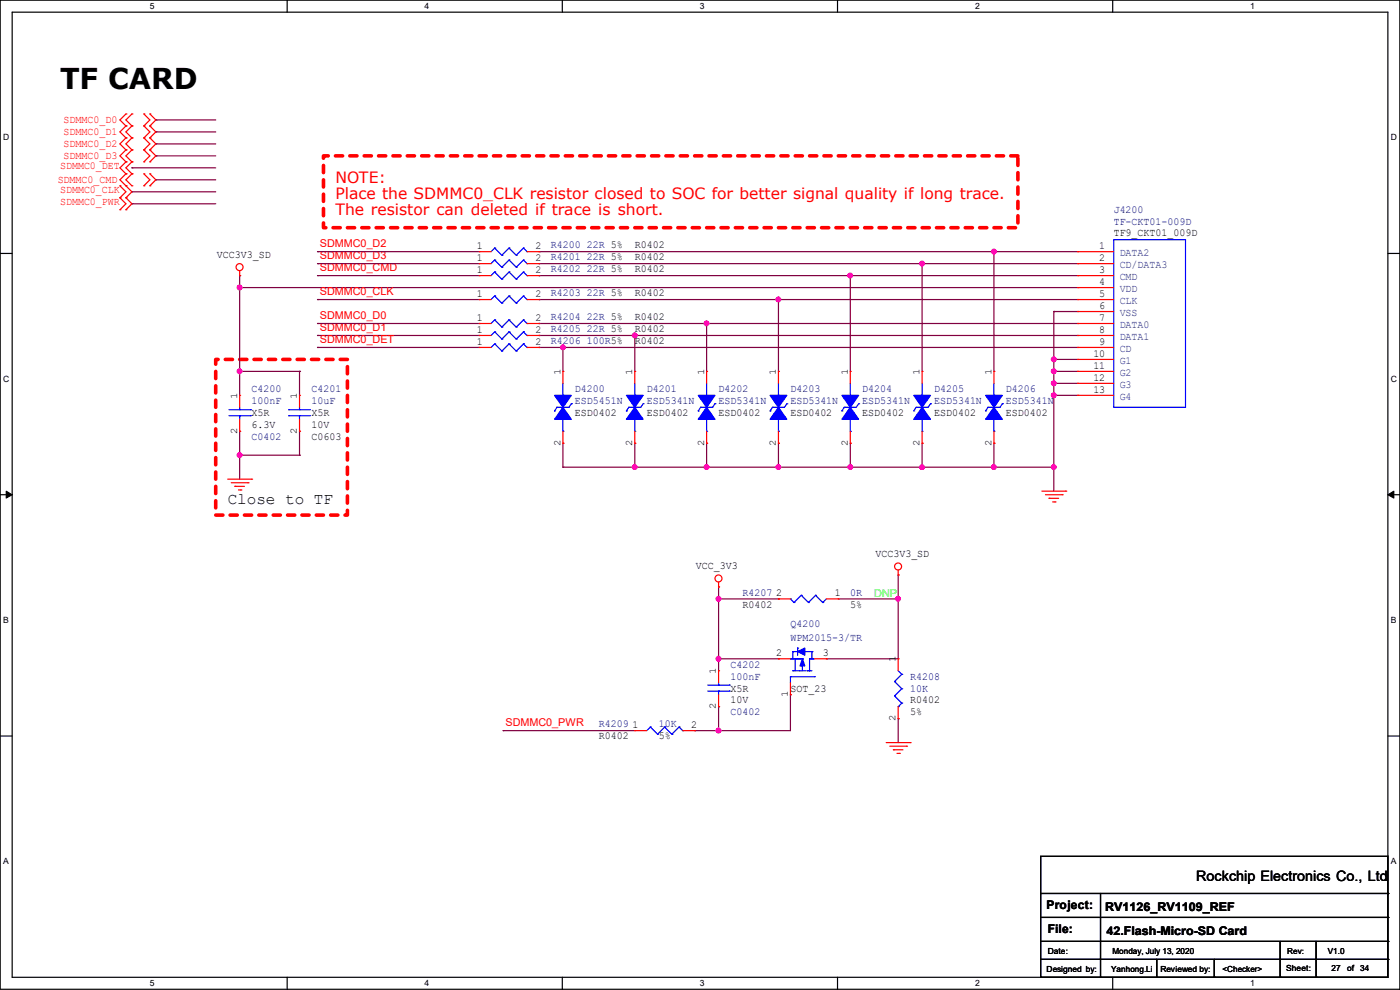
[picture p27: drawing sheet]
<svg xmlns="http://www.w3.org/2000/svg" width="297mm" height="210mm" viewBox="0 0 297 210" stroke-linecap="round" stroke-linejoin="round" font-family="sans-serif">
<defs><g id="words">
<text font-size="6.1" x="12.7" y="18.8">TF CARD</text>
<text font-size="3.4" x="48.3" y="106.8">Close to TF</text>
<g font-size="3.3" fill="#f00">
<text x="71.2" y="38.9">NOTE:</text>
<text x="71.2" y="42.2">Place the SDMMC0_CLK resistor closed to SOC for better signal quality if long trace.</text>
<text x="71.2" y="45.5">The resistor can deleted if trace is short.</text>
</g>
<text font-size="3" x="253.8" y="186.9">Rockchip Electronics Co., Ltd</text>
<g font-size="2.5">
<text x="222" y="192.9">Project:</text>
<text x="222.3" y="198">File:</text>
<text x="234.5" y="193.2">RV1126_RV1109_REF</text>
<text x="234.7" y="198.2">42.Flash-Micro-SD Card</text>
</g>
<g font-size="2.3" fill="#f00">
<text x="13.5" y="26">SDMMC0_D0</text>
<text x="13.5" y="28.6">SDMMC0_D1</text>
<text x="12.7" y="35.9">SDMMC0_DET</text>
<text x="13.5" y="31.1">SDMMC0_D2</text>
<text x="13.5" y="33.7">SDMMC0_D3</text>
<text x="12.2" y="38.7">SDMMC0_CMD</text>
<text x="12.7" y="41">SDMMC0_CLK</text>
<text x="12.7" y="43.6">SDMMC0_PWR</text>
<text x="67.9" y="52.5">SDMMC0_D2</text>
<text x="67.9" y="57.5">SDMMC0_CMD</text>
<text x="67.9" y="55">SDMMC0_D3</text>
<text x="67.9" y="62.6">SDMMC0_CLK</text>
<text x="67.9" y="70.2">SDMMC0_D1</text>
<text x="67.9" y="67.7">SDMMC0_D0</text>
<text x="67.9" y="72.8">SDMMC0_DET</text>
<text x="107.2" y="154.1">SDMMC0_PWR</text>
</g>
<g font-size="2.3" fill="#000080">
<text x="236.3" y="45.1">J4200</text>
<text x="236.3" y="47.6">TF-CKT01-009D</text>
<text x="116.9" y="52.7">R4200</text>
<text x="124.5" y="52.7">22R 5%</text>
<text x="116.9" y="57.8">R4202</text>
<text x="116.9" y="55.2">R4201</text>
<text x="124.5" y="57.8">22R 5%</text>
<text x="124.5" y="55.2">22R 5%</text>
<text x="116.9" y="62.9">R4203</text>
<text x="124.5" y="62.9">22R 5%</text>
<text x="116.9" y="67.9">R4204</text>
<text x="116.9" y="70.5">R4205</text>
<text x="124.5" y="67.9">22R 5%</text>
<text x="124.5" y="70.5">22R 5%</text>
<text x="116.9" y="73">R4206</text>
<text x="124.5" y="73">100R5%</text>
<text x="53.4" y="83.2">C4200</text>
<text x="66.1" y="83.2">C4201</text>
<text x="122" y="83.2">D4200</text>
<text x="137.2" y="83.2">D4201</text>
<text x="152.4" y="83.2">D4202</text>
<text x="167.7" y="83.2">D4203</text>
<text x="182.9" y="83.2">D4204</text>
<text x="198.2" y="83.2">D4205</text>
<text x="213.4" y="83.2">D4206</text>
<text x="53.4" y="85.7">100nF</text>
<text x="66.1" y="85.7">10uF</text>
<text x="122" y="85.7">ESD5451N</text>
<text x="137.2" y="85.7">ESD5341N</text>
<text x="152.4" y="85.7">ESD5341N</text>
<text x="167.7" y="85.7">ESD5341N</text>
<text x="182.9" y="85.7">ESD5341N</text>
<text x="198.2" y="85.7">ESD5341N</text>
<text x="213.4" y="85.7">ESD5341N</text>
<text x="53.4" y="93.3">C0402</text>
<text x="157.5" y="126.4">R4207</text>
<text x="180.4" y="126.4">0R</text>
<text x="167.7" y="133">Q4200</text>
<text x="167.7" y="136">WPM2015-3/TR</text>
<text x="155" y="141.6">C4202</text>
<text x="155" y="144.1">100nF</text>
<text x="193.1" y="144.1">R4208</text>
<text x="193.1" y="146.7">10K</text>
<text x="127" y="154.3">R4209</text>
<text x="139.7" y="154.3">10K</text>
<text x="155" y="151.8">C0402</text>
</g>
<g font-size="2.3">
<text x="101.1" y="52.8">1</text>
<text x="113.6" y="52.8">2</text>
<text x="134.7" y="52.7">R0402</text>
<text x="233.2" y="52.8">1</text>
<text x="236.3" y="50.2">TF9_CKT01_009D</text>
<text x="46" y="54.7">VCC3V3_SD</text>
<text x="101.1" y="57.9">1</text>
<text x="101.1" y="55.4">1</text>
<text x="113.6" y="57.9">2</text>
<text x="113.6" y="55.4">2</text>
<text x="134.7" y="57.8">R0402</text>
<text x="134.7" y="55.2">R0402</text>
<text x="233.2" y="55.4">2</text>
<text x="233.2" y="57.9">3</text>
<text x="101.1" y="63">1</text>
<text x="113.6" y="63">2</text>
<text x="134.7" y="62.9">R0402</text>
<text x="233.2" y="60.5">4</text>
<text x="233.2" y="63">5</text>
<text x="233.2" y="65.5">6</text>
<text x="101.1" y="68.1">1</text>
<text x="101.1" y="70.6">1</text>
<text x="113.6" y="68.1">2</text>
<text x="113.6" y="70.6">2</text>
<text x="134.7" y="67.9">R0402</text>
<text x="134.7" y="70.5">R0402</text>
<text x="233.2" y="68.1">7</text>
<text x="233.2" y="70.6">8</text>
<text x="101.1" y="73.2">1</text>
<text x="113.6" y="73.2">2</text>
<text x="134.7" y="73">R0402</text>
<text x="231.9" y="75.7">10</text>
<text x="233.2" y="73.2">9</text>
<text x="231.9" y="78.2">11</text>
<text x="231.9" y="80.8">12</text>
<text x="231.9" y="83.3">13</text>
<text x="53.4" y="88.3">X5R</text>
<text x="66.1" y="88.3">X5R</text>
<text x="122" y="88.3">ESD0402</text>
<text x="137.2" y="88.3">ESD0402</text>
<text x="152.4" y="88.3">ESD0402</text>
<text x="167.7" y="88.3">ESD0402</text>
<text x="182.9" y="88.3">ESD0402</text>
<text x="198.2" y="88.3">ESD0402</text>
<text x="213.4" y="88.3">ESD0402</text>
<text x="53.4" y="90.8">6.3V</text>
<text x="66.1" y="93.3">C0603</text>
<text x="66.1" y="90.8">10V</text>
<text x="185.7" y="118.2">VCC3V3_SD</text>
<text x="147.6" y="120.8">VCC_3V3</text>
<text x="157.5" y="128.9">R0402</text>
<text x="164.6" y="126.5">2</text>
<text x="177.1" y="126.5">1</text>
<text x="180.4" y="128.9">5%</text>
<text x="164.6" y="139.2">2</text>
<text x="174.5" y="139.2">3</text>
<text x="155" y="146.7">X5R</text>
<text x="155" y="149.2">10V</text>
<text x="167.7" y="146.7">SOT_23</text>
<text x="193.1" y="149.2">R0402</text>
<text x="134.2" y="154.4">1</text>
<text x="146.6" y="154.4">2</text>
<text x="193.1" y="151.8">5%</text>
<text x="127" y="156.8">R0402</text>
<text x="139.7" y="156.8">5%</text>
</g>
<g font-size="2.3" fill="#004080">
<text x="237.5" y="56.9">CD/DATA3</text>
<text x="237.5" y="59.4">CMD</text>
<text x="237.5" y="54.3">DATA2</text>
<text x="237.5" y="61.9">VDD</text>
<text x="237.5" y="64.5">CLK</text>
<text x="237.5" y="67">VSS</text>
<text x="237.5" y="69.6">DATA0</text>
<text x="237.5" y="72.1">DATA1</text>
<text x="237.5" y="74.6">CD</text>
<text x="237.5" y="77.2">G1</text>
<text x="237.5" y="79.7">G2</text>
<text x="237.5" y="82.3">G3</text>
<text x="237.5" y="84.8">G4</text>
</g>
<text font-size="2.3" fill="#0f0" x="185.5" y="126.6">DNP</text>
<g font-size="2.1">
<text x="118.9" y="79.5" transform="rotate(-90 118.9 79.5)">1</text>
<text x="134.1" y="79.5" transform="rotate(-90 134.1 79.5)">1</text>
<text x="149.4" y="79.5" transform="rotate(-90 149.4 79.5)">1</text>
<text x="164.6" y="79.5" transform="rotate(-90 164.6 79.5)">1</text>
<text x="179.8" y="79.5" transform="rotate(-90 179.8 79.5)">1</text>
<text x="195.1" y="79.5" transform="rotate(-90 195.1 79.5)">1</text>
<text x="210.3" y="79.5" transform="rotate(-90 210.3 79.5)">1</text>
<text x="50.3" y="84.6" transform="rotate(-90 50.3 84.6)">1</text>
<text x="63" y="84.6" transform="rotate(-90 63 84.6)">1</text>
<text x="50.3" y="92" transform="rotate(-90 50.3 92)">2</text>
<text x="63" y="92" transform="rotate(-90 63 92)">2</text>
<text x="118.9" y="94.5" transform="rotate(-90 118.9 94.5)">2</text>
<text x="134.1" y="94.5" transform="rotate(-90 134.1 94.5)">2</text>
<text x="149.4" y="94.5" transform="rotate(-90 149.4 94.5)">2</text>
<text x="164.6" y="94.5" transform="rotate(-90 164.6 94.5)">2</text>
<text x="179.8" y="94.5" transform="rotate(-90 179.8 94.5)">2</text>
<text x="195.1" y="94.5" transform="rotate(-90 195.1 94.5)">2</text>
<text x="210.3" y="94.5" transform="rotate(-90 210.3 94.5)">2</text>
<text x="151.9" y="143" transform="rotate(-90 151.9 143)">1</text>
<text x="190" y="140.5" transform="rotate(-90 190 140.5)">1</text>
<text x="167.1" y="147.9" transform="rotate(-90 167.1 147.9)">1</text>
<text x="151.9" y="150.4" transform="rotate(-90 151.9 150.4)">2</text>
<text x="190" y="153" transform="rotate(-90 190 153)">2</text>
</g>
<g font-size="1.8">
<text x="31.8" y="1.9">5</text>
<text x="90.1" y="1.9">4</text>
<text x="148.5" y="1.9">3</text>
<text x="206.8" y="1.9">2</text>
<text x="265.2" y="1.9">1</text>
<text x=".7" y="29.8">D</text>
<text x="295.1" y="29.8">D</text>
<text x=".7" y="80.9">C</text>
<text x="295.1" y="80.9">C</text>
<text x=".7" y="132.1">B</text>
<text x="295.1" y="132.1">B</text>
<text x=".7" y="183.3">A</text>
<text x="295.1" y="183.3">A</text>
<text x="222.3" y="202.3">Date:</text>
<text x="236" y="202.3">Monday, July 13, 2020</text>
<text x="281.7" y="202.3">V1.0</text>
<text x="31.8" y="209.2">5</text>
<text x="90.1" y="209.2">4</text>
<text x="148.5" y="209.2">3</text>
<text x="206.8" y="209.2">2</text>
<text x="222" y="206.1">Designed by:</text>
<text x="235.7" y="206.1">Yanhong.Li</text>
<text x="246.2" y="206.1">Reviewed by:</text>
<text x="259.4" y="206.1">&lt;Checker&gt;</text>
<text x="265.2" y="209.2">1</text>
<text x="272.8" y="205.9">Sheet:</text>
<text x="282.5" y="205.9">27</text>
<text x="285.8" y="205.9">of 34</text>
</g>
<text font-size="1.7" x="273.1" y="202.3">Rev:</text>
</g></defs>
<path d="M0 0h297v209.8h-297zM2.6 2.6h291.8v204.7h-291.8z" fill="none" stroke="#000" stroke-width=".25"/>
<g fill="#fff">
<path d="M31.7 .3h1v2h-1z"/>
<path d="M31.7 207.6h1v1.9h-1z"/>
</g>
<path d="M60.9 0v2.6M60.9 207.3v2.5" fill="none" stroke="#000" stroke-width=".25"/>
<g fill="#fff">
<path d="M90.1 .3h1v2h-1z"/>
<path d="M90.1 207.6h1v1.9h-1z"/>
</g>
<path d="M119.3 0v2.6M119.3 207.3v2.5" fill="none" stroke="#000" stroke-width=".25"/>
<g fill="#fff">
<path d="M148.5 .3h.9v2h-.9z"/>
<path d="M148.5 207.6h.9v1.9h-.9z"/>
</g>
<path d="M177.7 0v2.6M177.7 207.3v2.5" fill="none" stroke="#000" stroke-width=".25"/>
<g fill="#fff">
<path d="M206.8 .3h1v2h-1z"/>
<path d="M206.8 207.6h1v1.9h-1z"/>
</g>
<path d="M236.1 0v2.6M236.1 207.3v2.5" fill="none" stroke="#000" stroke-width=".25"/>
<g fill="#fff">
<path d="M265.2 .3h1v2h-1z"/>
<path d="M265.2 207.6h1v1.9h-1z"/>
<path d="M.7 28.2h1.2v1.9h-1.2z"/>
<path d="M295.1 28.2h1.2v1.9h-1.2z"/>
<path d="M.7 79.3h1.2v2h-1.2z"/>
<path d="M295.1 79.3h1.2v2h-1.2z"/>
</g>
<path d="M0 53.8h2.6M294.4 53.8h2.6" fill="none" stroke="#000" stroke-width=".25"/>
<g fill="#fff">
<path d="M.7 130.5h1.2v2h-1.2z"/>
<path d="M295.1 130.5h1.1v2h-1.1z"/>
</g>
<path d="M0 104.9h2.6M294.4 104.9h2.6" fill="none" stroke="#000" stroke-width=".25"/>
<path d="M1.3 104.2l1.3 .7-1.3 .8zM294.4 104.9l1.3-.7v1.5z" fill="#000" stroke="#000" stroke-width=".21"/>
<g fill="#fff">
<path d="M.7 181.7h1.2v2h-1.2z"/>
<path d="M295.1 181.7h1.1v2h-1.1z"/>
</g>
<g fill="none" stroke="#000" stroke-width=".25">
<path d="M0 156.1h2.6M294.4 156.1h2.6M220.8 181.7h73.6v25.6h-73.6zM220.8 189.5h73.6M220.8 194.6h73.6M220.8 199.7h73.6M233.5 189.5v17.8M271.6 199.7v7.6M279.2 199.7v7.6M294.4 189.5h.1M294.4 194.6h.1M294.4 199.7h.1"/>
<path d="M220.8 203.5h73.6M233.5 207.3h.1M245.4 207.3h.1M245.4 203.5v3.8M257.6 207.3h.1M257.6 203.5v3.8M271.6 207.3h.1M279.2 207.3h.1M294.4 203.5h.1"/>
</g>
<path d="M68.6 33.1h147.3v15.2h-147.3zM45.8 76.2h27.9v33.1h-27.9z" fill="none" stroke="#f00" stroke-width=".76" stroke-dasharray="1.5 1.5"/>
<g fill="none" stroke="#800040" stroke-width=".25">
<path d="M28 35.6h.1M28 35.6h17.8M33.1 38.1h.1M33.1 30.5h.1M33.1 33.1h.1M33.1 25.4h.1M33.1 28h.1M33.1 38.1h12.7M33.1 30.5h12.7M33.1 33.1h12.7M33.1 25.4h12.7M33.1 28h12.7"/>
<path d="M28 40.7h.1M28 43.2h.1M28 40.7h17.8M28 43.2h17.8M50.8 58.5h.1M50.8 58.5v25.4M67.4 58.5h.1M67.4 55.9h.1M67.4 53.4h.1M67.4 58.5h34.2M67.4 55.9h34.2M67.4 53.4h34.2"/>
<path d="M114.3 55.9h.1M114.3 58.5h.1M114.3 53.4h.1M114.3 58.5h114.3M114.3 55.9h114.3M114.3 53.4h114.3M180.4 58.5h.1M180.4 58.5v20.3M195.6 55.9h.1M195.6 55.9v22.9M210.9 53.4h.1M210.9 53.4v25.4"/>
<path d="M50.8 61h.1M50.8 78.8h.1M50.8 61h177.8M50.8 78.8h12.7M63.5 78.8h.1M63.5 78.8v5.1M67.4 63.5h.1M67.4 71.2h.1M67.4 73.7h.1M67.4 68.6h.1M67.4 63.5h34.2M67.4 71.2h34.2"/>
<path d="M67.4 68.6h34.2M67.4 73.7h34.2M114.3 63.5h.1M114.3 68.6h.1M114.3 71.2h.1M114.3 73.7h.1M114.3 63.5h114.3M114.3 71.2h114.3M114.3 68.6h114.3M114.3 73.7h114.3M119.4 73.7h.1M119.4 73.7v5.1"/>
<path d="M134.7 71.2h.1M134.7 71.2v7.6M149.9 68.6h.1M149.9 68.6v10.2M165.1 63.5h.1M165.1 63.5v15.3M223.6 78.8h.1M223.6 66.1h.1M223.6 76.2h.1M223.6 66.1v38.1M223.6 78.8h5M223.6 76.2h5"/>
<path d="M223.6 66.1h5M50.8 96.6h.1M50.8 91.5h.1M50.8 91.5v10.1M50.8 96.6h12.7M63.5 96.6h.1M63.5 91.5h.1M63.5 91.5v5.1M119.4 94h.1M119.4 99.1h.1M119.4 99.1h104.2M119.4 94v5.1"/>
<path d="M134.7 94h.1M134.7 99.1h.1M134.7 94v5.1M149.9 99.1h.1M149.9 94h.1M149.9 94v5.1M165.1 99.1h.1M165.1 94h.1M165.1 94v5.1M180.4 94h.1M180.4 99.1h.1M180.4 94v5.1"/>
<path d="M195.6 99.1h.1M195.6 94h.1M195.6 94v5.1M210.9 94h.1M210.9 94v5.1M223.6 83.9h.1M223.6 81.3h.1M223.6 99.1h.1M223.6 81.3h5M223.6 83.9h5M152.4 127h.1M152.4 139.7h.1"/>
<path d="M152.4 124.5h.1M152.4 124.5v17.8M152.4 139.7h12.7M152.4 127h12.7M165.1 139.7h.1M165.1 127h.1M175.3 139.7h.1M177.8 127h12.7M190.5 127h.1M190.5 122h.1M190.5 122v17.7h-15.2M106.7 155h.1"/>
<path d="M106.7 155h28M147.4 155h.1M152.4 155h.1M152.4 149.9h.1M152.4 149.9v5.1M167.7 147.4h.1M167.7 147.4v7.6h-20.3M190.5 152.4h.1M190.5 152.4v5.1"/>
</g>
<g fill="#f0f" stroke="#f0f" stroke-width=".25">
<circle cx="50.8" cy="61" r=".49"/>
<circle cx="195.6" cy="55.9" r=".49"/>
<circle cx="180.4" cy="58.4" r=".49"/>
<circle cx="165.1" cy="99.1" r=".49"/>
<circle cx="149.9" cy="99.1" r=".49"/>
<circle cx="195.6" cy="99.1" r=".49"/>
<circle cx="180.4" cy="99.1" r=".49"/>
<circle cx="165.1" cy="63.5" r=".49"/>
<circle cx="134.6" cy="71.1" r=".49"/>
<circle cx="50.8" cy="96.5" r=".49"/>
<circle cx="223.5" cy="81.3" r=".49"/>
<circle cx="223.5" cy="83.8" r=".49"/>
<circle cx="50.8" cy="78.8" r=".49"/>
<circle cx="223.5" cy="76.2" r=".49"/>
<circle cx="149.9" cy="68.6" r=".49"/>
<circle cx="210.8" cy="99.1" r=".49"/>
<circle cx="223.5" cy="99.1" r=".49"/>
<circle cx="210.8" cy="53.4" r=".49"/>
<circle cx="223.5" cy="78.8" r=".49"/>
<circle cx="119.4" cy="73.7" r=".49"/>
<circle cx="134.6" cy="99.1" r=".49"/>
<circle cx="152.4" cy="139.7" r=".49"/>
<circle cx="152.4" cy="127" r=".49"/>
<circle cx="152.4" cy="155" r=".49"/>
<circle cx="190.5" cy="127" r=".49"/>
</g>
<g fill="none" stroke="#f00" stroke-width=".25">
<path d="M25.4 39.4h.1M25.4 39.4l1.3 1.3-1.3 1.3M26.7 36.9h.1M26.7 34.3h.1M26.7 39.4h.1M26.7 26.7h.1M26.7 24.2h.1M26.7 29.3h.1M26.7 31.8h.1M26.7 34.3l-1.3 1.3 1.3 1.3M26.7 29.3l-1.3 1.2 1.3 1.3M26.7 36.9l-1.3 1.2 2.6 2.6-1.3 1.3"/>
<path d="M26.7 31.8l-1.3 1.3 1.3 1.2M26.7 24.2l-1.3 1.2 1.3 1.3M26.7 26.7l-1.3 1.3 1.3 1.3M28 36.9h.1M28 34.3h.1M28 39.4h.1M28 26.7h.1M28 24.2h.1M28 29.3h.1M28 31.8h.1M28 34.3l-1.3 1.3 1.3 1.3M28 31.8l-1.3 1.3 1.3 1.2"/>
<path d="M28 36.9l-1.3 1.2 1.3 1.3M28 29.3l-1.3 1.2 1.3 1.3M28 24.2l-1.3 1.2 1.3 1.3M28 26.7l-1.3 1.3 1.3 1.3M30.5 39.4h.1M30.5 36.9h.1M30.5 26.7h.1M30.5 24.2h.1M30.5 29.3h.1M30.5 31.8h.1M30.5 34.3h.1M30.5 29.3l1.3 1.2-1.3 1.3"/>
<path d="M30.5 36.9l1.3 1.2-1.3 1.3M30.5 31.8l1.3 1.3-1.3 1.2M30.5 24.2l1.3 1.2-1.3 1.3M30.5 26.7l1.3 1.3-1.3 1.3M31.8 36.9h.1M31.8 39.4h.1M31.8 24.2h.1M31.8 26.7h.1M31.8 29.3h.1M31.8 31.8h.1M31.8 34.3h.1M31.8 26.7l1.3 1.3-1.3 1.3"/>
<path d="M31.8 36.9l1.3 1.2-1.3 1.3M31.8 29.3l1.3 1.2-1.3 1.3M31.8 24.2l1.3 1.2-1.3 1.3M31.8 31.8l1.3 1.3-1.3 1.2M25.4 42h.1M25.4 44.5h.1M25.4 42l1.3 1.2-1.3 1.3M26.7 42h.1M26.7 44.5h.1M26.7 42l1.3 1.2-1.3 1.3M50.8 58.5h.1M50.8 57.4v1.1"/>
<path d="M101.6 58.5h.1M101.6 53.4h.1M101.6 55.9h.1M101.6 58.5h2.6M101.6 55.9h2.6M101.6 53.4h2.6M111.8 58.5h2.5M111.8 55.9h2.5M111.8 53.4h2.5M114.3 58.5h.1M114.3 53.4h.1M114.3 55.9h.1"/>
<path d="M228.6 55.9h.1M228.6 58.5h.1M228.6 53.4h.1M228.6 58.5h7.7M228.6 55.9h7.7M228.6 53.4h7.7M101.6 73.7h.1M101.6 68.6h.1M101.6 71.2h.1M101.6 63.5h.1M101.6 73.7h2.6M101.6 68.6h2.6"/>
<path d="M101.6 71.2h2.6M101.6 63.5h2.6M111.8 73.7h2.5M111.8 68.6h2.5M111.8 71.2h2.5M111.8 63.5h2.5M114.3 73.7h.1M114.3 68.6h.1M114.3 71.2h.1M114.3 63.5h.1M119.4 78.8h.1M119.4 78.8v2.5"/>
<path d="M134.7 78.8h.1M134.7 78.8v2.5M149.9 78.8h.1M149.9 78.8v2.5M165.1 78.8h.1M165.1 78.8v2.5M180.4 78.8h.1M180.4 78.8v2.5M195.6 78.8h.1M195.6 78.8v2.5M210.9 78.8h.1M210.9 78.8v2.5"/>
<path d="M228.6 61h.1M228.6 63.5h.1M228.6 66.1h.1M228.6 68.6h.1M228.6 71.2h.1M228.6 73.7h.1M228.6 76.2h.1M228.6 78.8h.1M228.6 73.7h7.7M228.6 68.6h7.7M228.6 71.2h7.7M228.6 63.5h7.7"/>
<path d="M228.6 61h7.7M228.6 66.1h7.7M228.6 76.2h7.7M228.6 78.8h7.7M50.8 83.9h.1M50.8 91.5h.1M50.8 83.9v2.5M50.8 88.9v2.6M63.5 83.9h.1M63.5 91.5h.1M63.5 83.9v2.5M63.5 88.9v2.6"/>
<path d="M119.4 94h.1M119.4 91.5v2.5M134.7 94h.1M134.7 91.5v2.5M149.9 94h.1M149.9 91.5v2.5M165.1 94h.1M165.1 91.5v2.5M180.4 94h.1M180.4 91.5v2.5M195.6 94h.1M195.6 91.5v2.5"/>
<path d="M210.9 94h.1M210.9 91.5v2.5M228.6 81.3h.1M228.6 83.9h.1M228.6 81.3h7.7M228.6 83.9h7.7M48.3 101.6h5.1M49.1 102.4h3.5M49.8 103.2h.1M49.8 103.2h2.1M50.6 103.9h.5M51.1 103.9h.1"/>
<path d="M52.6 102.4h.1M53.4 101.6h.1M221 104.2h5.1M221.8 104.9h3.5M222.5 105.7h.1M222.5 105.7h2.1M223.3 106.5h.5M223.8 106.5h.1M225.3 104.9h.1M226.1 104.2h.1M152.4 124.5h.1M152.4 123.5v1"/>
<path d="M165.1 127h.1M165.1 139.7h.1M165.1 127h2.6M165.1 139.7h2.6M172.8 139.7h2.5M175.3 139.7h.1M175.3 127h2.5M177.8 127h.1M190.5 122h.1M190.5 139.7h.1M190.5 120.9v1.1M190.5 139.7v2.6"/>
<path d="M134.7 155h.1M134.7 155h2.5M144.8 155h2.6M147.4 155h.1M152.4 142.3h.1M152.4 149.9h.1M152.4 142.3v2.5M152.4 147.4v2.5M167.7 147.4h.1M167.7 144.8v2.6M188 157.5h5.1M188.8 158.3h3.5"/>
<path d="M189.5 159h.1M189.5 159h2.1M190.3 159.8h.5M190.5 152.4h.1M190.5 149.9v2.5M190.8 159.8h.1M192.3 158.3h.1M193.1 157.5h.1"/>
<circle cx="50.8" cy="56.7" r=".74"/>
<circle cx="152.4" cy="122.7" r=".74"/>
<circle cx="190.5" cy="120.2" r=".74"/>
</g>
<g fill="none" stroke="#00f" stroke-width=".25">
<path d="M104.9 57.7h.1M104.9 52.6h.1M104.9 55.2h.1M104.9 57.7l-.7 .8M104.9 57.7l1.6 1.5M104.9 52.6l-.7 .8M104.9 52.6l1.6 1.5M104.9 55.2l-.7 .7M104.9 55.2l1.6 1.5M106.5 59.2h.1M106.5 54.1h.1M106.5 56.7h.1"/>
<path d="M108 57.7h.1M108 52.6h.1M108 55.2h.1M108 57.7l-1.5 1.5M108 57.7l1.5 1.5M108 52.6l-1.5 1.5M108 52.6l1.5 1.5M108 55.2l-1.5 1.5M108 55.2l1.5 1.5M109.5 59.2h.1M109.5 54.1h.1M109.5 56.7h.1"/>
<path d="M111 57.7h.1M111 52.6h.1M111 55.2h.1M111 57.7l-1.5 1.5M111 57.7l.8 .8M111 52.6l-1.5 1.5M111 52.6l.8 .8M111 55.2l-1.5 1.5M111 55.2l.8 .7M111.8 58.5h.1M111.8 53.4h.1M111.8 55.9h.1"/>
<path d="M236.3 50.8h15.2v35.6h-15.2zM104.9 72.9h.1M104.9 67.9h.1M104.9 70.4h.1M104.9 62.8h.1M104.9 72.9l-.7 .8M104.9 72.9l1.6 1.6M104.9 67.9l-.7 .7M104.9 67.9l1.6 1.5M104.9 70.4l-.7 .8M104.9 70.4l1.6 1.5M104.9 62.8l-.7 .7"/>
<path d="M104.9 62.8l1.6 1.5M106.5 74.5h.1M106.5 69.4h.1M106.5 71.9h.1M106.5 64.3h.1M108 72.9h.1M108 67.9h.1M108 70.4h.1M108 62.8h.1M108 72.9l-1.5 1.6M108 72.9l1.5 1.6M108 67.9l-1.5 1.5"/>
<path d="M108 67.9l1.5 1.5M108 70.4l-1.5 1.5M108 70.4l1.5 1.5M108 62.8l-1.5 1.5M108 62.8l1.5 1.5M109.5 74.5h.1M109.5 69.4h.1M109.5 71.9h.1M109.5 64.3h.1M111 72.9h.1M111 67.9h.1M111 70.4h.1"/>
<path d="M111 62.8h.1M111 72.9l-1.5 1.6M111 72.9l.8 .8M111 67.9l-1.5 1.5M111 67.9l.8 .7M111 70.4l-1.5 1.5M111 70.4l.8 .8M111 62.8l-1.5 1.5M111 62.8l.8 .7M111.8 73.7h.1M111.8 68.6h.1M111.8 71.2h.1"/>
<path d="M111.8 63.5h.1M48.6 88.2h4.5M48.6 86.9h4.5M50.8 86.9h.1M50.8 88.2h.1M50.8 86.4v.5M50.8 88.2v.7M53.1 88.2h.1M53.1 86.9h.1M61.3 88.2h.1M61.3 86.9h.1M61.3 88.2h4.5"/>
<path d="M61.3 86.9h4.5M63.5 86.9h.1M63.5 88.2h.1M63.5 86.4v.5M63.5 88.2v.7M117.6 87.2h.1M118.2 86.4h.1M118.2 86.4l-.6 .8M119.4 83.9h.1M119.4 91.5h.1M119.4 81.3v2.6M119.4 88.9v2.6"/>
<path d="M121.2 85.6h.1M121.2 85.6l-.5 .8h-2.5M132.9 87.2h.1M133.4 86.4h.1M133.4 86.4l-.5 .8M134.7 83.9h.1M134.7 91.5h.1M134.7 81.3v2.6M134.7 88.9v2.6M136.4 85.6h.1M136.4 85.6l-.5 .8h-2.5M148.1 87.2h.1"/>
<path d="M148.6 86.4h.1M148.6 86.4l-.5 .8M149.9 83.9h.1M149.9 91.5h.1M149.9 81.3v2.6M149.9 88.9v2.6M151.7 85.6h.1M151.7 85.6l-.5 .8h-2.6M163.4 87.2h.1M163.9 86.4h.1M163.9 86.4l-.5 .8M165.1 83.9h.1"/>
<path d="M165.1 91.5h.1M165.1 81.3v2.6M165.1 88.9v2.6M166.9 85.6h.1M166.9 85.6l-.5 .8h-2.5M178.6 87.2h.1M179.1 86.4h.1M179.1 86.4l-.5 .8M180.4 83.9h.1M180.4 91.5h.1M180.4 81.3v2.6M180.4 88.9v2.6"/>
<path d="M182.2 85.6h.1M182.2 85.6l-.5 .8h-2.6M193.8 87.2h.1M194.4 86.4h.1M194.4 86.4l-.6 .8M195.6 83.9h.1M195.6 91.5h.1M195.6 81.3v2.6M195.6 88.9v2.6M197.4 85.6h.1M197.4 85.6l-.5 .8h-2.5M209.1 87.2h.1"/>
<path d="M209.6 86.4h.1M209.6 86.4l-.5 .8M210.9 83.9h.1M210.9 91.5h.1M210.9 81.3v2.6M210.9 88.9v2.6M212.6 85.6h.1M212.6 85.6l-.5 .8h-2.5M167.7 127h.1M167.7 139.7h.1M167.7 127l.7 .8M167.7 139.7h2.5"/>
<path d="M168.2 138.2h.1M168.2 139.7h.1M168.2 138.2h1M168.2 138.2v1.5M168.4 127.8h.1M168.7 139.7h.1M168.7 139.7v2.6M169.2 137.5h.1M169.2 137.5v1.5M170 126.3h.1M170 126.3l1.5 1.5M170 126.3l-1.6 1.5"/>
<path d="M170.2 139.7h.1M170.2 139.7v2.6M170.7 138.2h.1M170.7 138.2h1.6M171.5 127.8h.1M171.7 139.7h.1M171.7 139.7h1.1M171.7 139.7v2.6M172.3 139.7h.1M172.3 138.2h.1M172.3 138.2v1.5M173 126.3h.1"/>
<path d="M173 126.3l1.5 1.5M173 126.3l-1.5 1.5M174.5 127.8h.1M175.3 127l-.8 .8M138 154.2h.1M138 154.2l-.8 .8M138 154.2l1.5 1.5M139.5 155.7h.1M141 154.2h.1M141 154.2l-1.5 1.5M141 154.2l1.5 1.5M142.5 155.7h.1"/>
<path d="M144.1 154.2h.1M144.1 154.2l-1.6 1.5M144.1 154.2l.7 .8M144.8 155h.1M150.2 146.6h4.5M150.2 145.3h4.5M152.4 145.3h.1M152.4 146.6h.1M152.4 144.8v.5M152.4 146.6v.8M154.7 146.6h.1M154.7 145.3h.1"/>
<path d="M167.7 143.6h.1M167.7 143.6v1.2M167.7 143.6h5.1M168.2 142.3h.1M168.2 142.3h1M169.5 142.3h.1M169.5 142.3h1.5M171.2 142.3h.1M171.2 142.3h1.1M171.7 142.3h.1M172.8 143.6h.1M189.8 144.6h.1"/>
<path d="M189.8 147.6h.1M189.8 144.6l1.5 1.5M189.8 147.6l1.5 1.5M190.5 149.9h.1M190.5 142.3l.8 .7M191.3 143h.1M191.3 146.1h.1M191.3 149.1h.1M191.3 143l-1.5 1.6M191.3 146.1l-1.5 1.5M191.3 149.1l-.8 .8"/>
</g>
<g fill="#00f" stroke="#00f" stroke-width=".25">
<path d="M170.2 139.7l.5 1.6h-1z"/>
<path d="M169.2 138.2l1.5-.7v1.5z"/>
<path d="M132.9 83.9h3.5l-1.7 2.5z" fill-rule="evenodd"/>
<path d="M134.7 86.4l1.7 2.5h-3.5z" fill-rule="evenodd"/>
<path d="M163.4 83.9h3.5l-1.8 2.5z" fill-rule="evenodd"/>
<path d="M165.1 86.4l1.8 2.5h-3.5z" fill-rule="evenodd"/>
<path d="M148.1 83.9h3.6l-1.8 2.5z" fill-rule="evenodd"/>
<path d="M149.9 86.4l1.8 2.5h-3.6z" fill-rule="evenodd"/>
<path d="M209.1 83.9h3.5l-1.7 2.5z" fill-rule="evenodd"/>
<path d="M210.9 86.4l1.7 2.5h-3.5z" fill-rule="evenodd"/>
<path d="M178.6 83.9h3.6l-1.8 2.5z" fill-rule="evenodd"/>
<path d="M180.4 86.4l1.8 2.5h-3.6z" fill-rule="evenodd"/>
<path d="M117.6 83.9h3.6l-1.8 2.5z" fill-rule="evenodd"/>
<path d="M119.4 86.4l1.8 2.5h-3.6z" fill-rule="evenodd"/>
<path d="M193.8 83.9h3.6l-1.8 2.5z" fill-rule="evenodd"/>
<path d="M195.6 86.4l1.8 2.5h-3.6z" fill-rule="evenodd"/>
</g>
<use href="#words"/>
</svg>
